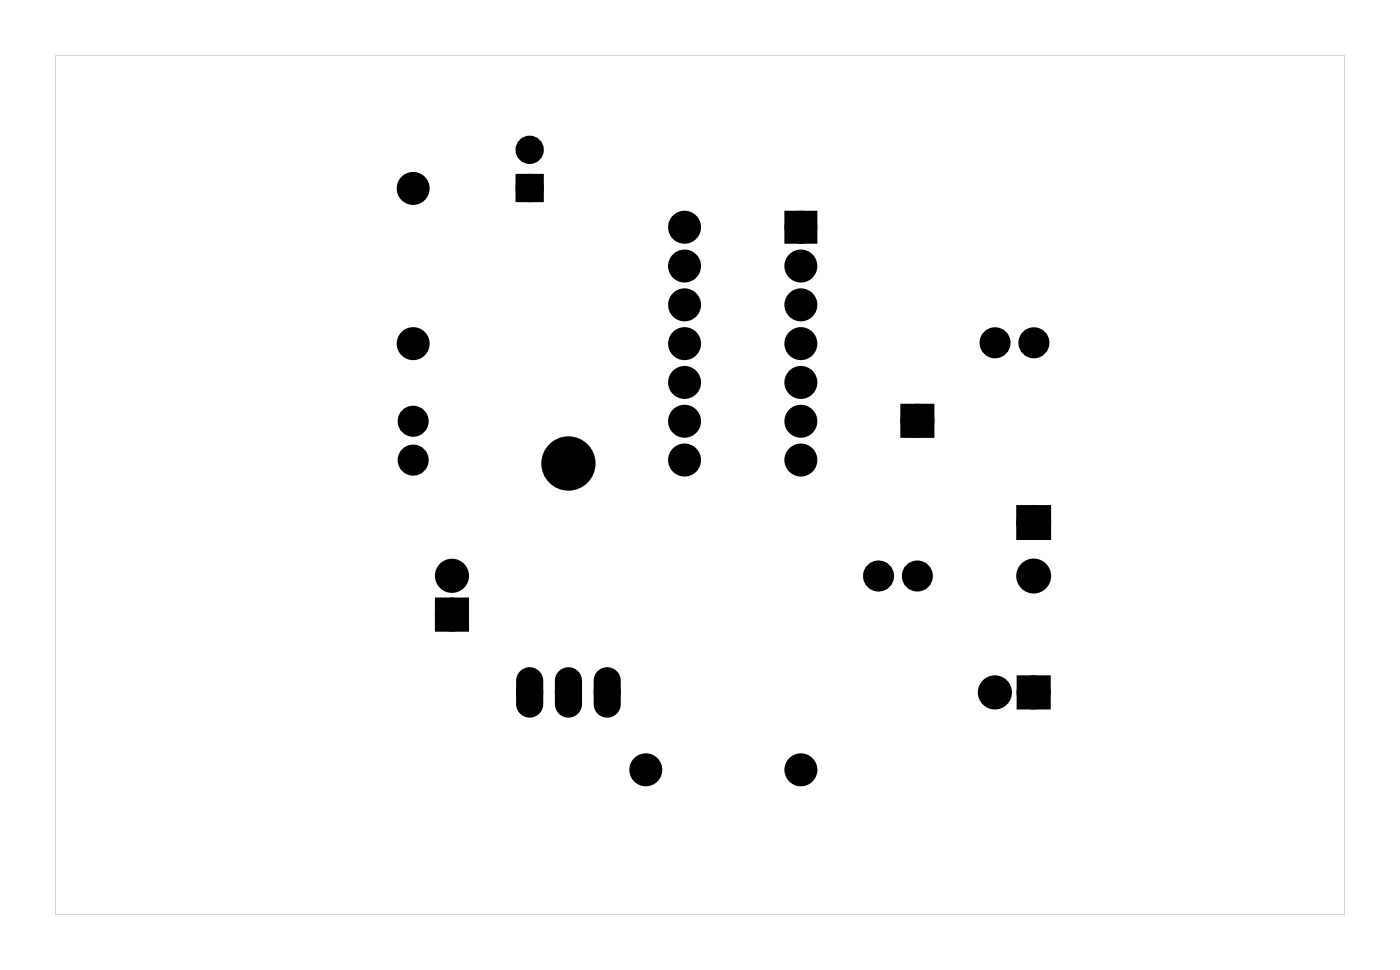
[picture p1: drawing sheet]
<svg xmlns="http://www.w3.org/2000/svg" width="92mm" height="63mm" viewBox="0 0 92 63" stroke-linecap="round" stroke-linejoin="round" font-family="sans-serif">
<g fill="#000">
<path d="M34.1 11.7h1.2v1.2h-1.2zM51.8 14.2h1.4v1.4h-1.4zM59.4 26.8h1.4v1.5h-1.4zM67 33.4h1.5v1.6h-1.5zM28.9 39.5h1.4v1.5h-1.4zM67 44.6h1.5v1.5h-1.5z"/>
<path d="M3.6 3.6v56.3h84.5v-56.3zM3.6 3.6h84.5v56.3h-84.5z"/>
<path d="M34.2 44l-.3 .6v1.5a.76 .76 0 0 0 .8 .8 .76 .76 0 0 0 .8-.8v-1.5a.76 .76 0 0 0-.5-.7 .76 .76 0 0 0-.8 .1zM34.2 45.3a.51 .51 0 0 1 1 0 .51 .51 0 0 1-1 0z"/>
<path d="M36.7 44l-.2 .6v1.5a.76 .76 0 0 0 .7 .8 .76 .76 0 0 0 .8-.8v-1.5a.76 .76 0 0 0-.5-.7 .76 .76 0 0 0-.8 .1zM36.7 45.3a.55 .55 0 0 1 1.1 0 .55 .55 0 0 1-1.1 0z"/>
<path d="M39.2 44l-.2 .6v1.5a.76 .76 0 0 0 .8 .8 .76 .76 0 0 0 .7-.8v-1.5a.76 .76 0 0 0-.4-.7 .76 .76 0 0 0-.9 .1zM39.3 45.3a.51 .51 0 0 1 1 0 .51 .51 0 0 1-1 0z"/>
</g>
<g fill="none" stroke="#000" stroke-width=".76" stroke-linecap="butt">
<path d="M51.8 14.2h1.4v1.4h-1.4zM28.9 39.5h1.4v1.5h-1.4zM59.4 26.8h1.4v1.5h-1.4zM67 33.4h1.5v1.6h-1.5zM67 44.6h1.5v1.5h-1.5z"/>
<circle cx="27.1" cy="12.3" r=".7"/>
<circle cx="44.8" cy="14.9" r=".7"/>
<circle cx="44.8" cy="17.4" r=".7"/>
<circle cx="44.8" cy="20" r=".7"/>
<circle cx="52.5" cy="14.9" r=".7"/>
<circle cx="52.5" cy="17.4" r=".7"/>
<circle cx="52.5" cy="20" r=".7"/>
<circle cx="27.1" cy="22.5" r=".7"/>
<circle cx="27.1" cy="27.6" r=".64"/>
<circle cx="27.1" cy="30.1" r=".64"/>
<circle cx="29.6" cy="37.7" r=".74"/>
<circle cx="44.8" cy="30.1" r=".7"/>
<circle cx="44.8" cy="22.5" r=".7"/>
<circle cx="44.8" cy="25" r=".7"/>
<circle cx="44.8" cy="27.6" r=".7"/>
<circle cx="52.5" cy="30.1" r=".7"/>
<circle cx="52.5" cy="27.6" r=".7"/>
<circle cx="52.5" cy="22.5" r=".7"/>
<circle cx="52.5" cy="25" r=".7"/>
<circle cx="57.6" cy="37.7" r=".64"/>
<circle cx="60.1" cy="37.7" r=".64"/>
<circle cx="60.1" cy="27.5" r=".74"/>
<circle cx="65.2" cy="22.4" r=".64"/>
<circle cx="67.7" cy="34.2" r=".76"/>
<circle cx="67.7" cy="37.7" r=".76"/>
<circle cx="67.7" cy="22.4" r=".64"/>
<circle cx="29.6" cy="40.2" r=".74"/>
<circle cx="42.3" cy="50.4" r=".7"/>
<circle cx="52.5" cy="50.4" r=".7"/>
<circle cx="65.2" cy="45.3" r=".74"/>
<circle cx="67.7" cy="45.3" r=".74"/>
</g>
<g fill="#000">
<circle cx="27.1" cy="12.3" r=".7"/>
<circle cx="34.7" cy="12.3" r=".6"/>
<circle cx="34.7" cy="9.8" r=".6"/>
<circle cx="44.8" cy="17.4" r=".7"/>
<circle cx="44.8" cy="20" r=".7"/>
<circle cx="44.8" cy="14.9" r=".7"/>
<circle cx="52.5" cy="17.4" r=".7"/>
<circle cx="52.5" cy="20" r=".7"/>
<circle cx="52.5" cy="14.9" r=".7"/>
<circle cx="27.1" cy="22.5" r=".7"/>
<circle cx="27.1" cy="27.6" r=".64"/>
<circle cx="27.1" cy="30.1" r=".64"/>
<circle cx="29.6" cy="37.7" r=".74"/>
<circle cx="37.2" cy="30.3" r="1.65"/>
<circle cx="44.8" cy="25" r=".7"/>
<circle cx="44.8" cy="30.1" r=".7"/>
<circle cx="44.8" cy="22.5" r=".7"/>
<circle cx="44.8" cy="27.6" r=".7"/>
<circle cx="52.5" cy="25" r=".7"/>
<circle cx="52.5" cy="30.1" r=".7"/>
<circle cx="52.5" cy="22.5" r=".7"/>
<circle cx="52.5" cy="27.6" r=".7"/>
<circle cx="57.6" cy="37.7" r=".64"/>
<circle cx="60.1" cy="37.7" r=".64"/>
<circle cx="60.1" cy="27.5" r=".74"/>
<circle cx="65.2" cy="22.4" r=".64"/>
<circle cx="67.7" cy="34.2" r=".76"/>
<circle cx="67.7" cy="37.7" r=".76"/>
<circle cx="67.7" cy="22.4" r=".64"/>
<circle cx="29.6" cy="40.2" r=".74"/>
<circle cx="34.7" cy="45.3" r=".64"/>
<circle cx="37.2" cy="45.3" r=".64"/>
<circle cx="39.8" cy="45.3" r=".64"/>
<circle cx="42.3" cy="50.4" r=".7"/>
<circle cx="52.5" cy="50.4" r=".7"/>
<circle cx="65.2" cy="45.3" r=".74"/>
<circle cx="67.7" cy="45.3" r=".74"/>
</g>
<g fill="none" stroke="#000" stroke-width=".65" stroke-linecap="butt">
<path d="M34.1 11.7h1.2v1.2h-1.2z"/>
<circle cx="34.7" cy="9.8" r=".6"/>
<circle cx="34.7" cy="12.3" r=".6"/>
</g>
<g fill="none" stroke="#000" stroke-width=".51">
<circle cx="34.7" cy="45.3" r=".64"/>
<circle cx="37.2" cy="45.3" r=".64"/>
<circle cx="39.8" cy="45.3" r=".64"/>
</g>
<g fill="none" stroke="#000" stroke-width=".25">
<path d="M34.2 44a.76 .76 0 0 1 .8-.1 .76 .76 0 0 1 .5 .7v1.5a.76 .76 0 0 1-.8 .8 .76 .76 0 0 1-.8-.8v-1.5zM36.7 44a.76 .76 0 0 1 .8-.1 .76 .76 0 0 1 .5 .7v1.5a.76 .76 0 0 1-.8 .8 .76 .76 0 0 1-.7-.8v-1.5zM39.2 44a.76 .76 0 0 1 .9-.1 .76 .76 0 0 1 .4 .7v1.5a.76 .76 0 0 1-.7 .8 .76 .76 0 0 1-.8-.8v-1.5z"/>
<circle cx="37.2" cy="30.3" r="1.65"/>
<circle cx="34.7" cy="45.3" r=".51"/>
<circle cx="37.2" cy="45.3" r=".51"/>
<circle cx="39.8" cy="45.3" r=".51"/>
</g>
</svg>
